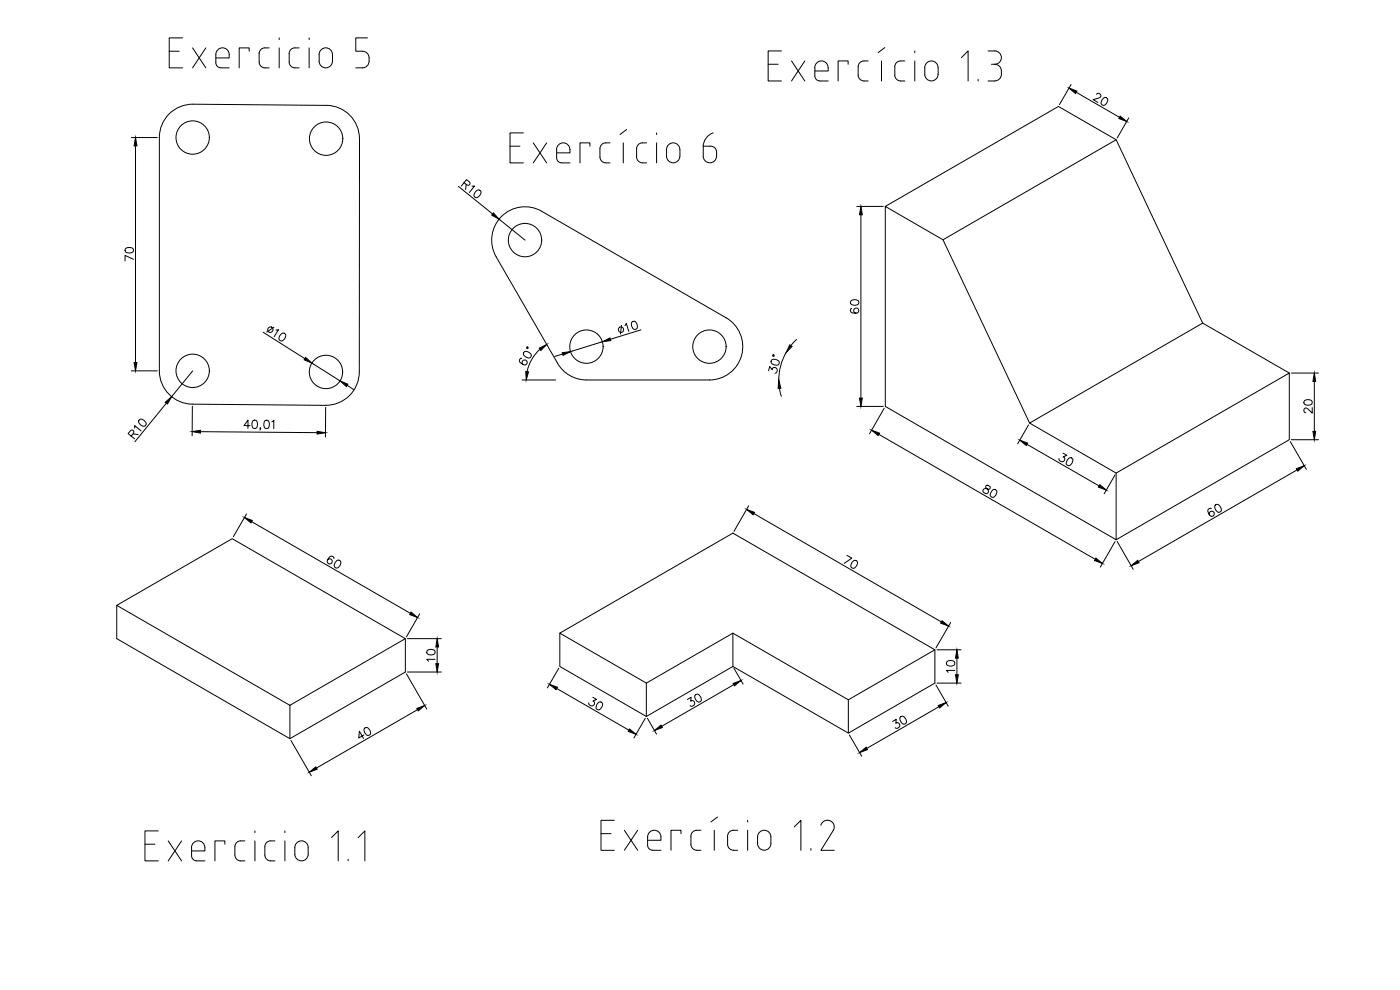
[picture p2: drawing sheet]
<svg xmlns="http://www.w3.org/2000/svg" width="420mm" height="297mm" viewBox="0 0 420 297" stroke-linecap="round" stroke-linejoin="round" font-family="sans-serif">
<defs><g id="words">
<g font-size="15">
<text x="229.7" y="25.4">Exercício 1.3</text>
<text x="152" y="50.1">Exercício 6</text>
</g>
<text font-size="14.1" x="42.7" y="259.6">Exercicio 1.1</text>
<text font-size="13.7" x="49.7" y="21.5">Exercicio 5</text>
</g></defs>
<!-- layer: 0 -->
<g fill="none" stroke="#000" stroke-width=".3">
<path d="M50.8 34.2a10 10 0 0 1 7.1-2.9l40.1 .3a10 10 0 0 1 9.9 10l-.1 70a10 10 0 0 1-10 10l-40.1-.3a10 10 0 0 1-9.9-10v-70a10 10 0 0 1 3-7.1zM321.4 25.4l-3.4 6M323 27.7l13 7.5M329.1 28.3l.7-.3 .4 .3 .2 .6-.7 .6-1.7 .4 1.5 .8M331.2 29.4a.76 .76 0 0 1 .9-.1 .76 .76 0 0 1 .4 .8 1.24 1.24 0 0 1-1.8 1.3 1.33 1.33 0 0 1 .5-2zM338.8 35.4l-3.5 6M39.4 41.3h7.8M40.7 43.8v65M137.6 55.9l10.2 8.3M139.3 54.8l1.1 .8 .5-.1 .2-.5-.2-.5-.9-.6-1.6 1.9M139.9 55.3l-.2 1.6M141.7 55.8h.7l-1.5 2"/>
<path d="M142.8 57.5l.4-.4a.78 .78 0 0 1 .9 .1 .78 .78 0 0 1 .2 .8l-.2 .5a1.16 1.16 0 0 1-1.5 .7l-.2-.2a1.17 1.17 0 0 1 .4-1.5zM335 41.9l25.9 55M37.7 74.6a1.62 1.62 0 0 1 2.4 .4v.2a1.47 1.47 0 0 1-2.6 0zM40.1 77.8l-2.6-1.2v1.7M148.9 77l18.5 32M148.9 77a10 10 0 0 1 1.6-12 10 10 0 0 1 12.1-1.6l55.3 31.9a10 10 0 0 1 4.7 11.3 10 10 0 0 1-9.7 7.4h-36.9a10 10 0 0 1-8.7-5M149.8 65.8l7.8 6.3M257.1 61.9h8M258.4 64.4v55M265.7 61.9l17.3 10 52-30-17.3-10-52 30v60l69.3 40 51.9-30v-20l-51.9 30v20M283 71.9l26 55M79 99.7l12.5 7.9"/>
<path d="M82.2 98.2l-2.2 1.4M82.8 99l.8-.1-1.3 2.1M186.5 97.6l-.3 2.6M187.5 97.7l.5-.7 .7 2.4M189.6 96.7a.84 .84 0 0 1 1.2 0 1.26 1.26 0 0 1-.1 2.1 1.6 1.6 0 0 1-1.1-2.1zM192.3 99l-9.1 2.8M255.4 90.3a1.6 1.6 0 0 1 2.4 .3v.3a1.45 1.45 0 0 1-2.6 0zM255.6 92.5a.71 .71 0 0 0-.2 1.1 1.45 1.45 0 0 0 2.4-.5 .78 .78 0 0 0-.8-.7 .78 .78 0 0 0-.8 .8 .78 .78 0 0 0 .7 .8M39.4 111.3h7.8M57.8 111.3l-6.3 7.7M84.5 100.1a.77 .77 0 0 1 .9-.1 .77 .77 0 0 1 .4 .8 1.19 1.19 0 0 1-.7 1.3 1.19 1.19 0 0 1-1.4-.3 2.08 2.08 0 0 1 .8-1.7zM93.6 108.9l8.5 5.4"/>
<path d="M104.2 115.6l2.1 1.4M156.6 107.5a.73 .73 0 0 0-.7 .8 1.43 1.43 0 0 0 2.2 .8 .77 .77 0 0 0-.3-1 .77 .77 0 0 0-1 .3 .77 .77 0 0 0 .2 1M156.7 114h10M157.2 105.7a1.43 1.43 0 0 1 2.2 1.2l-.1 .2a1.45 1.45 0 0 1-2.2-1.2zM162.1 104.8a12.3 12.3 0 0 0-3.9 6.7M168.9 106.2l-2.4 .8M180.8 102.5l-9.6 3M230.7 111.2l.3-1.2 .7 .9a.84 .84 0 0 1 1.5-.3 .84 .84 0 0 1-.6 1.4M231.7 107.9a1.6 1.6 0 0 1 2.2 1l-.1 .2a1.43 1.43 0 0 1-2.4-.6zM233.9 116.5l.6 2.4M235.9 105.7a16.5 16.5 0 0 0-2.2 8.3M239.1 101.9l-1.7 1.8"/>
<path d="M386.9 111.9l-26-15-51.9 30 26 15M387.5 111.9h8.2M394.4 114.4v15M39.4 130.9l.8-1.2-.3-.6-.8 .2-.7 .8 2 1.6M39.9 130.2l1.6 .2M40.4 128.5v-.8l1.9 1.6M41.8 125.9a1.45 1.45 0 0 1 2 1.6l-.2 .2a1.43 1.43 0 0 1-1.9-1.6zM49.9 121l-9.4 11.5M57.7 121.9v8.8M60.2 129.5l35 .3M75 127.7h-1.8l1.2-1.7v2.5M76 126.2a.83 .83 0 0 1 1.2 .3 1.27 1.27 0 0 1-.9 2.1 1.62 1.62 0 0 1-.3-2.4z"/>
<path d="M78.2 128.5h-.2h.2l-.2 .6M79.6 126.2a.82 .82 0 0 1 1.1 .4 1.26 1.26 0 0 1-.8 2 1.58 1.58 0 0 1-.3-2.4zM81.6 126.6l.6-.5v2.5M97.7 122.2v8.9M257.1 121.9h8M263.7 130.3l65 37.5M265.4 122.5l-4.5 7.7M308.2 133.3l21.6 12.5M308.7 127.5l-3.3 5.6M319.1 136l1.1 .6-1.1 .5a.83 .83 0 0 1-.2 1.4 .83 .83 0 0 1-1.1-.9M320.8 137.5a.76 .76 0 0 1 .8-.1 .76 .76 0 0 1 .4 .8 1.26 1.26 0 0 1-1.7 1.4 1.35 1.35 0 0 1 .5-2.1zM387.2 132.5l4.9 8.3"/>
<path d="M387.5 131.9h8.2M391.4 120.3a1.58 1.58 0 0 1 2.4 .3v.3a1.43 1.43 0 0 1-2.5 0zM393.8 122.3v1.7l-1.2-1.2a.77 .77 0 0 0-1.1-.3l-.2 .9 .6 .4M74 154.2l-4 6.9M75.5 156.5l47.7 27.5M224.7 151.8l-4.4 7.6M226.2 154.1l56.3 32.5M295.9 145.7l-.1 .5 .5 .5a.72 .72 0 0 1 .3 1 .72 .72 0 0 1-.9 .3l-.7-.6a.93 .93 0 0 1 .6-.8 .93 .93 0 0 1 1 .2 .52 .52 0 0 0 .6-.6 .99 .99 0 0 0-1.3-.5zM297.9 147a.76 .76 0 0 1 .9-.1 .76 .76 0 0 1 .4 .8 1.25 1.25 0 0 1-1.7 1.4 1.32 1.32 0 0 1 .4-2.1zM334.7 142.5l-3.3 5.6M363.5 152.6a.71 .71 0 0 0-.7 .1 .71 .71 0 0 0-.3 .7 1.44 1.44 0 0 0 1.5 1.5 .78 .78 0 0 0 .4-1.1 .78 .78 0 0 0-1.1-.3 .78 .78 0 0 0-.3 1M364.8 151.5l.2-.1a1.45 1.45 0 0 1 1.3 2.1l-.2 .2a1.46 1.46 0 0 1-1.3-2.2z"/>
<path d="M389.3 141l-47.7 27.5M100.2 167.6a.73 .73 0 0 0-.8-.8 1.42 1.42 0 0 0-.8 2.3 .78 .78 0 0 0 1-.3 .78 .78 0 0 0-.3-1 .78 .78 0 0 0-1 .2M101.1 168.2a.77 .77 0 0 1 .8 0 .77 .77 0 0 1 .4 .7 1.26 1.26 0 0 1-1.7 1.4 1.35 1.35 0 0 1 .5-2.1zM254.2 166.6l1.4 .9-2.2 1.5M256.1 168.3a.77 .77 0 0 1 .9-.1 .77 .77 0 0 1 .4 .8l-.2 .6a1.09 1.09 0 0 1-1.6 .7 1.36 1.36 0 0 1 .5-2zM334.7 162.5l-4.5 7.7M335.3 162.5l4.8 8.3M35 181.6l34.7-20 52 30-34.7 20zM35 181.6v10l52 30 34.7-20v-10M122.3 191.6h10.1M125.9 184.2l-3.9 6.9M128.2 195.2a1.6 1.6 0 0 1 2.4 .4v.2a1.43 1.43 0 0 1-2.5 0z"/>
<path d="M130.6 197.8h-2.5l.5 .6M131.2 194.1v5M168 190l51.9-30 60.7 35-26 15-34.7-20-25.9 15zM168 190v10l26 15 25.9-15 34.7 20 26-15v-10M219.9 190v10M281.2 195h7.2M284.2 198.5a1.58 1.58 0 0 1 2.3 .4v.2a1.43 1.43 0 0 1-2.5 0zM285.3 186.8l-4.4 7.6M287.2 197.5v5M87 211.6v10M109.5 218.4l.2-.1a1.45 1.45 0 0 1 1.3 2.2l-.2 .1a1.43 1.43 0 0 1-1.3-2.2zM122 202.2l6.1 10.6"/>
<path d="M122.3 201.6h10.1M125.3 212.9l-30.3 17.5M167.1 206.6l21.6 12.5M167.7 200.5l-3.4 5.9M177.9 209.2l1.2 .7-1.1 .4a.84 .84 0 0 1-.2 1.5 .84 .84 0 0 1-1.1-.9M179.6 210.8a.78 .78 0 0 1 .9-.1 .78 .78 0 0 1 .4 .8 1.27 1.27 0 0 1-1.8 1.3 1.36 1.36 0 0 1 .5-2zM193.7 215.5l-3.4 5.9M194 205v10M194.3 215.5l2.7 4.8M206.3 209.9l1.1-.7-.1 1.2a.83 .83 0 0 1 1.2 .8 .83 .83 0 0 1-1.4 .5M208.8 208.4l.2-.1a1.43 1.43 0 0 1 1.2 2.2l-.2 .1a1.44 1.44 0 0 1-1.2-2.2zM220.2 205.4l-21.6 12.5"/>
<path d="M220.3 200.5l2.7 4.8M254.6 210v10M267.9 216.5l1.1-.7-.2 1.2a.83 .83 0 0 1 1.2 .9 .83 .83 0 0 1-1.3 .5M270.3 215.1l.2-.2a1.45 1.45 0 0 1 1.3 2.2l-.2 .1a1.44 1.44 0 0 1-1.3-2.1zM280.9 205.5l3.7 6.4M281.2 205h7.2M281.8 212l-21.7 12.6M286.5 201.1h-2.5l.5 .7M87.3 222.2l6.1 10.6M109.2 220.5l-1.5 .9 .2-2 1.2 2.2M254.9 220.5l3.7 6.4M180.4 250.1h3"/>
<path d="M184.4 246.1h-4v9h4M187.4 249.1l4 6M191.4 249.1l-4 6M194.4 252.1h4a2.18 2.18 0 0 0-.6-2.4 2.18 2.18 0 0 0-2.4-.3 2 2 0 0 0-1 1.7v2.5a1.49 1.49 0 0 0 1.5 1.5M195.9 255.1h2.5M204.4 250.1v-1h-3v6M207.4 250.9v2.5a1.75 1.75 0 0 0 1.7 1.7h1.3M210.4 249.1a2.23 2.23 0 0 0-3 1.3v.5M214.4 249.1v6M215.4 245.1l-2 1.5M218.4 250.9v2.5a1.75 1.75 0 0 0 1.7 1.7h1.3M221.4 249.1a2.23 2.23 0 0 0-3 1.3v.5"/>
<path d="M224.4 246.1v.5M224.4 249.1v6M227.4 253.1a3.6 3.6 0 0 1 .5-3.4 2 2 0 0 1 2.2-.4 2 2 0 0 1 1.3 1.8v2M227.4 253.1a2 2 0 0 0 2 2 2 2 0 0 0 2-2M238.4 248.1l2-2v9M243.4 254.6v.5M246.3 247.6a2.04 2.04 0 0 1 2.8-1.4 2.04 2.04 0 0 1 1 3l-3.7 5.9h4"/>
<circle cx="57.8" cy="41.3" r="5"/>
<circle cx="97.9" cy="41.6" r="5"/>
<circle cx="157.6" cy="72" r="5"/>
<circle cx="81.2" cy="98.9" r=".83"/>
<circle cx="186.4" cy="98.9" r=".83"/>
<circle cx="57.8" cy="111.3" r="5"/>
<circle cx="97.8" cy="111.6" r="5"/>
<circle cx="158.3" cy="104.3" r=".24"/>
<circle cx="176" cy="104" r="5"/>
<circle cx="212.9" cy="104" r="5"/>
<circle cx="232.1" cy="106.7" r=".24"/>
</g>
<g fill="#000" stroke="#000" stroke-width=".3">
<path d="M320.8 26.4l2.4 .9-.4 .8zM336.2 34.8l1.9 1.6-2.3-.8zM40.7 41.3l.4 2.5h-.9zM148.1 63.9l1.7 1.9-2.2-1.3zM258.4 61.9l.4 2.5h-.9zM40.2 108.8h.9l-.4 2.5zM91.7 107.3l1.9 1.6-2.3-.9zM102.1 114.3l2.3 1-.4 .7zM157.8 111.5l.8 .1-.7 2.4zM161.8 104.5l2.3-1.1-1.8 1.8zM168.7 105.8l2.5-.3-2.2 1.1zM180.8 102.5l2.3-1.1 .2 .8z"/>
<path d="M233.7 114l.6 2.5h-.8zM237 103.5l.7 .4-1.7 1.9zM257.9 119.4h.9l-.4 2.5zM394.4 111.9l.5 2.5h-.9zM49.6 120.7l1.9-1.7-1.2 2.2zM57.7 129.5l2.5-.4v.8zM95.2 129.4l2.5 .4-2.5 .4zM261.6 129.1l2.4 .9-.5 .7zM306 132.1l2.4 .8-.4 .8zM394 129.4h.9l-.5 2.5zM73.3 155.3l2.4 .9-.4 .7zM224.1 152.8l2.3 .9-.4 .8z"/>
<path d="M330.1 145.4l1.9 1.6-2.4-.8zM389.1 140.6l2.3-.9-1.9 1.7zM328.9 167.4l2 1.7-2.4-.9zM339.5 169.7l1.9-1.6 .4 .7zM123.4 183.7l1.9 1.6-2.4-.9zM131.2 191.6l.4 2.5h-.8zM130.8 199.1h.8l-.4 2.5zM282.7 186.2l2 1.7-2.4-.9zM287.2 195l.4 2.5h-.8zM125.1 212.6l2.4-.9-2 1.6zM164.9 205.3l2.4 .9-.4 .7zM188.9 218.7l2 1.6-2.4-.9z"/>
<path d="M196.4 219.2l2-1.6 .4 .7zM220 205.1l2.4-.9-2 1.6zM281.6 211.7l2.3-.9-1.9 1.6zM286.8 202.5h.8l-.4 2.5zM92.8 231.7l2-1.6 .4 .7zM258 225.8l1.9-1.6 .4 .7z"/>
</g>
<use href="#words"/>
</svg>
